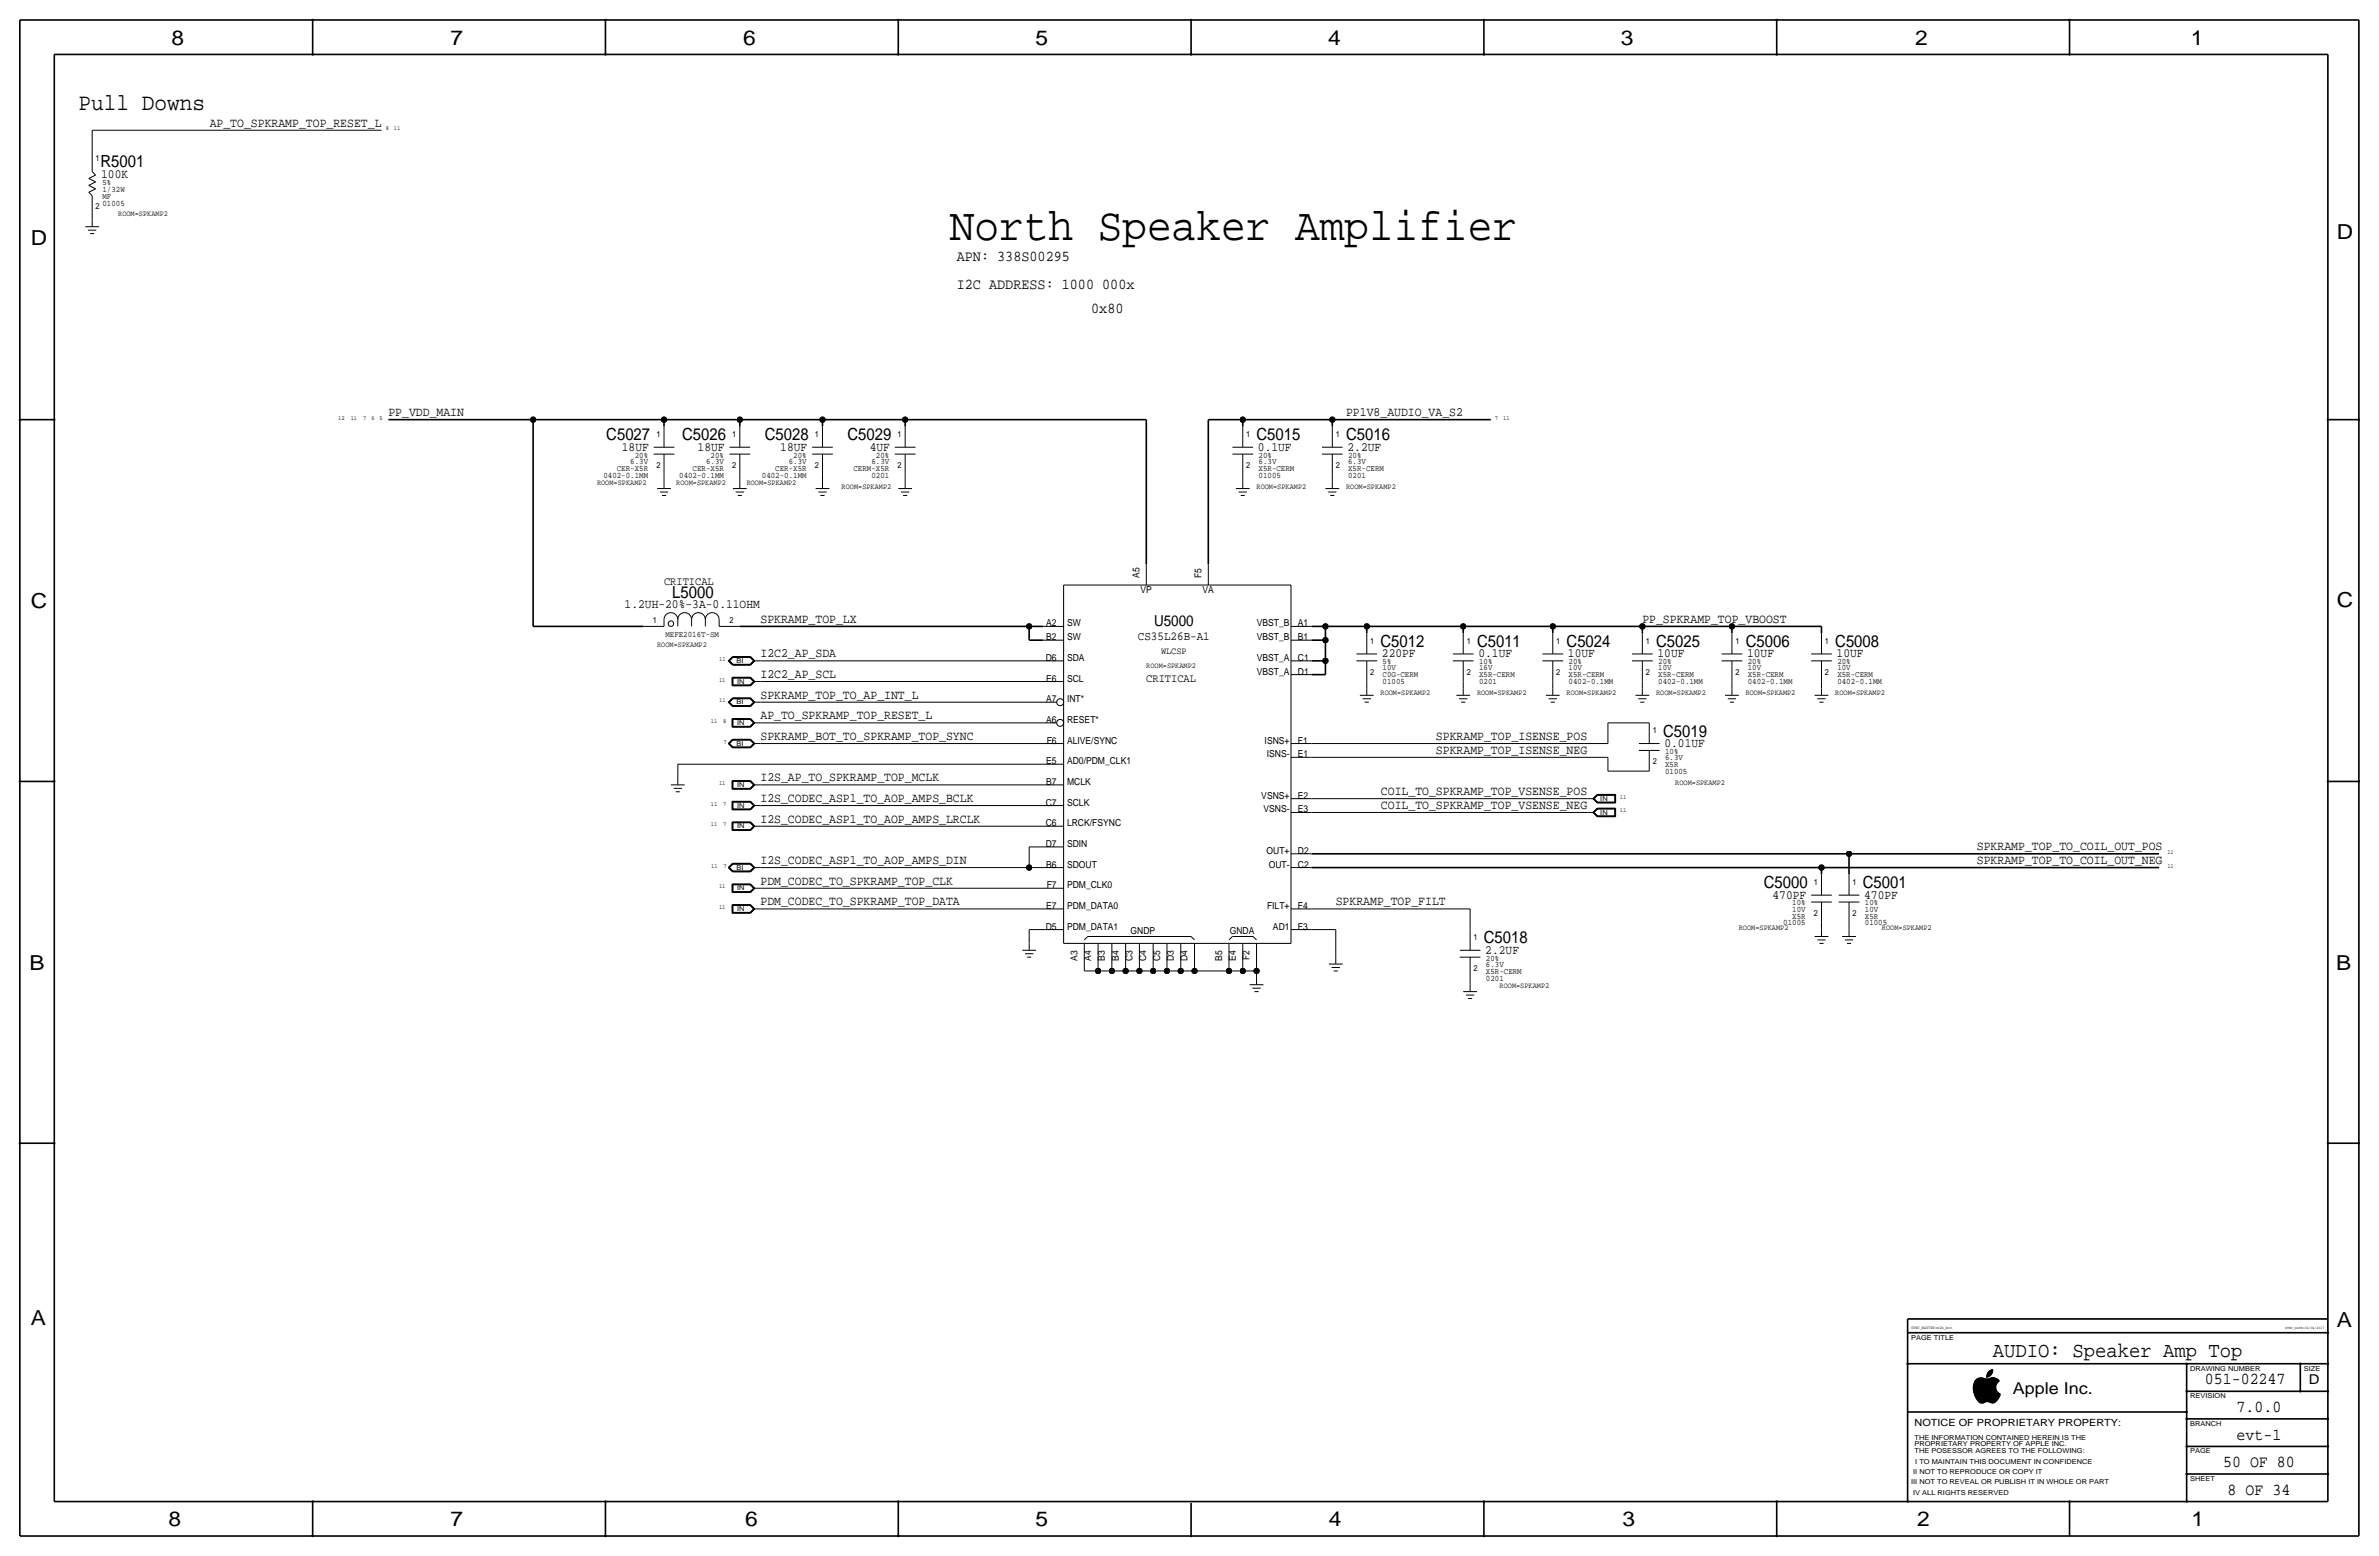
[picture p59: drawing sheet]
<svg xmlns="http://www.w3.org/2000/svg" width="877mm" height="574mm" viewBox="0 0 877 574" stroke-linecap="round" stroke-linejoin="round" font-family="sans-serif">
<defs><g id="words">
<text font-size="17" x="350.2" y="88.6">North Speaker Amplifier</text>
<text font-size="8.7" x="28.9" y="40.4">Pull Downs</text>
<text font-size="7.8" x="734.7" y="500.1">AUDIO: Speaker Amp Top</text>
<g font-size="7.6">
<text x="63.2" y="16.5">8</text>
<text x="166.1" y="16.5">7</text>
<text x="274" y="16.5">6</text>
<text x="381.7" y="16.5">5</text>
<text x="489.7" y="16.5">4</text>
<text x="597.6" y="16.5">3</text>
<text x="706.1" y="16.5">2</text>
<text x="807.7" y="16.5">1</text>
<text x="861.5" y="88.1">D</text>
<text x="11.4" y="90.4">D</text>
<text x="11.4" y="224.3">C</text>
<text x="861.5" y="223.8">C</text>
<text x="10.8" y="357.6">B</text>
<text x="861.3" y="357.4">B</text>
<text x="11.3" y="488.4">A</text>
<text x="861.5" y="489.2">A</text>
<text x="62.2" y="562.6">8</text>
<text x="166" y="562.6">7</text>
<text x="274.8" y="562.6">6</text>
<text x="381.7" y="562.6">5</text>
<text x="489.9" y="562.6">4</text>
<text x="598.1" y="562.6">3</text>
<text x="706.8" y="562.6">2</text>
<text x="807.9" y="562.6">1</text>
</g>
<g font-size="6.2">
<text x="37" y="61.7">R5001</text>
<text x="223.5" y="162.3">C5027</text>
<text x="251.5" y="162.3">C5026</text>
<text x="281.9" y="162.3">C5028</text>
<text x="312.4" y="162.3">C5029</text>
<text x="463.2" y="162.3">C5015</text>
<text x="496.3" y="162.3">C5016</text>
<text x="247.8" y="220.5">L5000</text>
<text x="509" y="238.5">C5012</text>
<text x="544.5" y="238.5">C5011</text>
<text x="577.5" y="238.5">C5024</text>
<text x="610.6" y="238.5">C5025</text>
<text x="643.6" y="238.5">C5006</text>
<text x="676.6" y="238.5">C5008</text>
<text x="613.1" y="271.5">C5019</text>
<text x="650.2" y="327.4">C5000</text>
<text x="686.8" y="327.4">C5001</text>
<text x="547.1" y="347.7">C5018</text>
<text x="812.9" y="510.3">051-02247</text>
<text x="824.6" y="520.4">7.0.0</text>
<text x="824.6" y="530.6">evt-1</text>
<text x="819.6" y="540.8">50 OF 80</text>
<text x="821.3" y="550.9">8 OF 34</text>
</g>
<text font-size="6" x="742.1" y="513.9">Apple Inc.</text>
<g font-size="5.6">
<text x="352.8" y="96.3">APN: 338S00295</text>
<text x="352.8" y="106.4">I2C ADDRESS: 1000 000x</text>
<text x="402.3" y="115.3">0x80</text>
<text x="425.5" y="230.9">U5000</text>
</g>
<text font-size="5" x="851.2" y="510.3">D</text>
<g font-size="4.7">
<text x="77.3" y="46.7">AP_TO_SPKRAMP_TOP_RESET_L</text>
<text x="37.3" y="65.5">100K</text>
<text x="143.2" y="153.4">PP_VDD_MAIN</text>
<text x="496.3" y="153.4">PP1V8_AUDIO_VA_S2</text>
<text x="229.2" y="166.1">18UF</text>
<text x="257.2" y="166.1">18UF</text>
<text x="287.7" y="166.1">18UF</text>
<text x="320.6" y="166.1">4UF</text>
<text x="463.8" y="166.1">0.1UF</text>
<text x="496.8" y="166.1">2.2UF</text>
<text x="230.3" y="224">1.2UH-20%-3A-0.11OHM</text>
<text x="280.4" y="229.6">SPKRAMP_TOP_LX</text>
<text x="605.5" y="229.6">PP_SPKRAMP_TOP_VBOOST</text>
<text x="280.4" y="242.3">I2C2_AP_SDA</text>
<text x="509.5" y="242.3">220PF</text>
<text x="545" y="242.3">0.1UF</text>
<text x="578.1" y="242.3">10UF</text>
<text x="611.1" y="242.3">10UF</text>
<text x="644.1" y="242.3">10UF</text>
<text x="677.1" y="242.3">10UF</text>
<text x="280.4" y="249.9">I2C2_AP_SCL</text>
<text x="280.4" y="257.6">SPKRAMP_TOP_TO_AP_INT_L</text>
<text x="280.4" y="265.2">AP_TO_SPKRAMP_TOP_RESET_L</text>
<text x="280.4" y="272.8">SPKRAMP_BOT_TO_SPKRAMP_TOP_SYNC</text>
<text x="529.4" y="272.8">SPKRAMP_TOP_ISENSE_POS</text>
<text x="613.6" y="275.3">0.01UF</text>
<text x="529.4" y="277.9">SPKRAMP_TOP_ISENSE_NEG</text>
<text x="280.4" y="288">I2S_AP_TO_SPKRAMP_TOP_MCLK</text>
<text x="509.1" y="293.1">COIL_TO_SPKRAMP_TOP_VSENSE_POS</text>
<text x="280.4" y="295.7">I2S_CODEC_ASP1_TO_AOP_AMPS_BCLK</text>
<text x="509.1" y="298.2">COIL_TO_SPKRAMP_TOP_VSENSE_NEG</text>
<text x="280.4" y="303.3">I2S_CODEC_ASP1_TO_AOP_AMPS_LRCLK</text>
<text x="728.8" y="313.4">SPKRAMP_TOP_TO_COIL_OUT_POS</text>
<text x="280.4" y="318.5">I2S_CODEC_ASP1_TO_AOP_AMPS_DIN</text>
<text x="728.8" y="318.5">SPKRAMP_TOP_TO_COIL_OUT_NEG</text>
<text x="280.4" y="326.1">PDM_CODEC_TO_SPKRAMP_TOP_CLK</text>
<text x="280.4" y="333.8">PDM_CODEC_TO_SPKRAMP_TOP_DATA</text>
<text x="492.5" y="333.8">SPKRAMP_TOP_FILT</text>
<text x="653.5" y="331.2">470PF</text>
<text x="687.3" y="331.2">470PF</text>
<text x="547.6" y="351.5">2.2UF</text>
</g>
<text font-size="4.5" x="419.5" y="236">CS35L26B-A1</text>
<g font-size="4.3">
<text x="244.8" y="215.6">CRITICAL</text>
<text x="422.6" y="251.2">CRITICAL</text>
</g>
<text font-size="3.7" x="705.8" y="525.5">NOTICE OF PROPRIETARY PROPERTY:</text>
<g font-size="3.5">
<text x="420.1" y="213.1" transform="rotate(-90 420.1 213.1)">A5</text>
<text x="442.9" y="213.1" transform="rotate(-90 442.9 213.1)">F5</text>
<text x="420.5" y="218.7">VP</text>
<text x="443.4" y="218.7">VA</text>
<text x="385.7" y="230.9">A2</text>
<text x="393.4" y="230.9">SW</text>
<text x="463.3" y="230.9">VBST_B</text>
<text x="478.5" y="230.9">A1</text>
<text x="385.7" y="236">B2</text>
<text x="393.4" y="236">SW</text>
<text x="463.3" y="236">VBST_B</text>
<text x="478.5" y="236">B1</text>
<text x="385.6" y="243.6">D6</text>
<text x="393.4" y="243.6">SDA</text>
<text x="428" y="241">WLCSP</text>
<text x="463.3" y="243.6">VBST_A</text>
<text x="478.5" y="243.6">C1</text>
<text x="385.7" y="251.2">E6</text>
<text x="393.4" y="251.2">SCL</text>
<text x="463.4" y="248.7">VBST_A</text>
<text x="478.5" y="248.7">D1</text>
<text x="385.7" y="258.8">A7</text>
<text x="393.4" y="258.8">INT*</text>
<text x="385.7" y="266.4">A6</text>
<text x="393.4" y="266.4">RESET*</text>
<text x="385.9" y="274.1">F6</text>
<text x="393.4" y="274.1">ALIVE/SYNC</text>
<text x="466.2" y="274.1">ISNS+</text>
<text x="478.5" y="274.1">F1</text>
<text x="385.7" y="281.7">E5</text>
<text x="393.4" y="281.7">AD0/PDM_CLK1</text>
<text x="467" y="279.2">ISNS-</text>
<text x="478.5" y="279.2">E1</text>
<text x="385.7" y="289.3">B7</text>
<text x="393.4" y="289.3">MCLK</text>
<text x="385.6" y="296.9">C7</text>
<text x="393.4" y="296.9">SCLK</text>
<text x="465" y="294.4">VSNS+</text>
<text x="465.8" y="299.5">VSNS-</text>
<text x="478.5" y="294.4">E2</text>
<text x="478.5" y="299.5">E3</text>
<text x="385.6" y="304.6">C6</text>
<text x="393.4" y="304.6">LRCK/FSYNC</text>
<text x="385.6" y="312.2">D7</text>
<text x="393.4" y="312.2">SDIN</text>
<text x="466.9" y="314.7">OUT+</text>
<text x="478.5" y="314.7">D2</text>
<text x="385.7" y="319.8">B6</text>
<text x="393.4" y="319.8">SDOUT</text>
<text x="467.7" y="319.8">OUT-</text>
<text x="478.5" y="319.8">C2</text>
<text x="385.9" y="327.4">F7</text>
<text x="393.4" y="327.4">PDM_CLK0</text>
<text x="385.7" y="335">E7</text>
<text x="393.4" y="335">PDM_DATA0</text>
<text x="467.1" y="335">FILT+</text>
<text x="478.5" y="335">F4</text>
<text x="385.6" y="342.6">D5</text>
<text x="393.4" y="342.6">PDM_DATA1</text>
<text x="416.8" y="344.4">GNDP</text>
<text x="453.4" y="344.4">GNDA</text>
<text x="469.3" y="342.6">AD1</text>
<text x="478.5" y="342.6">F3</text>
<text x="460.7" y="353.9" transform="rotate(-90 460.7 353.9)">F2</text>
<text x="397.2" y="354.1" transform="rotate(-90 397.2 354.1)">A3</text>
<text x="402.3" y="354.1" transform="rotate(-90 402.3 354.1)">A4</text>
<text x="407.4" y="354.1" transform="rotate(-90 407.4 354.1)">B3</text>
<text x="412.4" y="354.1" transform="rotate(-90 412.4 354.1)">B4</text>
<text x="417.5" y="354.3" transform="rotate(-90 417.5 354.3)">C3</text>
<text x="422.6" y="354.3" transform="rotate(-90 422.6 354.3)">C4</text>
<text x="427.7" y="354.3" transform="rotate(-90 427.7 354.3)">C5</text>
<text x="432.8" y="354.3" transform="rotate(-90 432.8 354.3)">D3</text>
<text x="437.8" y="354.3" transform="rotate(-90 437.8 354.3)">D4</text>
<text x="450.5" y="354.1" transform="rotate(-90 450.5 354.1)">B5</text>
<text x="455.6" y="354.1" transform="rotate(-90 455.6 354.1)">E4</text>
</g>
<g font-size="3.1">
<text x="35.3" y="59.4">1</text>
<text x="37.8" y="70.9">1/32W</text>
<text x="37.8" y="68.3">5%</text>
<text x="35.3" y="77.2">2</text>
<text x="37.8" y="75.9">01005</text>
<text x="37.8" y="73.4">MF</text>
<text x="242" y="161">1</text>
<text x="269.9" y="161">1</text>
<text x="300.4" y="161">1</text>
<text x="330.9" y="161">1</text>
<text x="459.4" y="161">1</text>
<text x="492.5" y="161">1</text>
<text x="227.4" y="173.5">CER-X5R</text>
<text x="232.4" y="170.9">6.3V</text>
<text x="234" y="168.7">20%</text>
<text x="242" y="172.5">2</text>
<text x="255.4" y="173.5">CER-X5R</text>
<text x="260.3" y="170.9">6.3V</text>
<text x="262" y="168.7">20%</text>
<text x="269.9" y="172.5">2</text>
<text x="285.8" y="173.5">CER-X5R</text>
<text x="290.8" y="170.9">6.3V</text>
<text x="292.4" y="168.7">20%</text>
<text x="300.4" y="172.5">2</text>
<text x="314.7" y="173.5">CERM-X5R</text>
<text x="321.3" y="170.9">6.3V</text>
<text x="322.9" y="168.7">20%</text>
<text x="330.9" y="172.5">2</text>
<text x="459.4" y="172.5">2</text>
<text x="464" y="170.9">6.3V</text>
<text x="464" y="168.7">20%</text>
<text x="464" y="173.5">X5R-CERM</text>
<text x="492.5" y="172.5">2</text>
<text x="497" y="173.5">X5R-CERM</text>
<text x="497" y="170.9">6.3V</text>
<text x="497" y="168.7">20%</text>
<text x="222.5" y="176">0402-0.1MM</text>
<text x="250.4" y="176">0402-0.1MM</text>
<text x="280.9" y="176">0402-0.1MM</text>
<text x="321.3" y="176">0201</text>
<text x="464" y="176">01005</text>
<text x="497" y="176">0201</text>
<text x="240.7" y="229.6">1</text>
<text x="268.9" y="229.6">2</text>
<text x="245.3" y="234.9">MEFE2016T-SM</text>
<text x="505.2" y="237.2">1</text>
<text x="540.7" y="237.2">1</text>
<text x="573.7" y="237.2">1</text>
<text x="606.8" y="237.2">1</text>
<text x="639.8" y="237.2">1</text>
<text x="672.8" y="237.2">1</text>
<text x="509.7" y="244.9">5%</text>
<text x="545.3" y="244.9">10%</text>
<text x="578.3" y="244.9">20%</text>
<text x="611.3" y="244.9">20%</text>
<text x="644.3" y="244.9">20%</text>
<text x="677.4" y="244.9">20%</text>
<text x="505.2" y="248.7">2</text>
<text x="509.7" y="247.1">10V</text>
<text x="509.7" y="249.7">C0G-CERM</text>
<text x="540.7" y="248.7">2</text>
<text x="545.3" y="249.7">X5R-CERM</text>
<text x="545.3" y="247.1">16V</text>
<text x="573.7" y="248.7">2</text>
<text x="578.3" y="249.7">X5R-CERM</text>
<text x="578.3" y="247.1">10V</text>
<text x="606.8" y="248.7">2</text>
<text x="611.3" y="249.7">X5R-CERM</text>
<text x="611.3" y="247.1">10V</text>
<text x="639.8" y="248.7">2</text>
<text x="644.3" y="249.7">X5R-CERM</text>
<text x="644.3" y="247.1">10V</text>
<text x="672.8" y="248.7">2</text>
<text x="677.4" y="249.7">X5R-CERM</text>
<text x="677.4" y="247.1">10V</text>
<text x="509.7" y="252.2">01005</text>
<text x="545.3" y="252.2">0201</text>
<text x="578.3" y="252.2">0402-0.1MM</text>
<text x="611.3" y="252.2">0402-0.1MM</text>
<text x="644.3" y="252.2">0402-0.1MM</text>
<text x="677.4" y="252.2">0402-0.1MM</text>
<text x="609.3" y="270.3">1</text>
<text x="609.3" y="281.7">2</text>
<text x="613.9" y="277.9">10%</text>
<text x="613.9" y="280.2">6.3V</text>
<text x="613.9" y="285.2">01005</text>
<text x="613.9" y="282.7">X5R</text>
<text x="668.7" y="326.1">1</text>
<text x="683" y="326.1">1</text>
<text x="660.7" y="333.8">10%</text>
<text x="687.5" y="333.8">10%</text>
<text x="657.4" y="341.1">01005</text>
<text x="660.7" y="338.6">X5R</text>
<text x="660.7" y="336">10V</text>
<text x="668.7" y="337.6">2</text>
<text x="683" y="337.6">2</text>
<text x="687.5" y="336">10V</text>
<text x="687.5" y="338.6">X5R</text>
<text x="687.5" y="341.1">01005</text>
<text x="543.3" y="346.5">1</text>
<text x="543.3" y="357.9">2</text>
<text x="547.8" y="358.9">X5R-CERM</text>
<text x="547.8" y="356.4">6.3V</text>
<text x="547.8" y="354.1">20%</text>
<text x="547.8" y="361.4">0201</text>
</g>
<g font-size="2.9">
<text x="43.6" y="79.8">ROOM=SPKAMP2</text>
<text x="220.1" y="178.8">ROOM=SPKAMP2</text>
<text x="249.3" y="178.8">ROOM=SPKAMP2</text>
<text x="275.3" y="178.8">ROOM=SPKAMP2</text>
<text x="310.3" y="180.1">ROOM=SPKAMP2</text>
<text x="463.2" y="180.1">ROOM=SPKAMP2</text>
<text x="496.3" y="180.1">ROOM=SPKAMP2</text>
<text x="242.3" y="238.5">ROOM=SPKAMP2</text>
<text x="422.6" y="246.1">ROOM=SPKAMP2</text>
<text x="509" y="256.3">ROOM=SPKAMP2</text>
<text x="544.5" y="256.3">ROOM=SPKAMP2</text>
<text x="577.5" y="256.3">ROOM=SPKAMP2</text>
<text x="610.6" y="256.3">ROOM=SPKAMP2</text>
<text x="643.6" y="256.3">ROOM=SPKAMP2</text>
<text x="676.6" y="256.3">ROOM=SPKAMP2</text>
<text x="617.6" y="289.3">ROOM=SPKAMP2</text>
<text x="641" y="342.6">ROOM=SPKAMP2</text>
<text x="693.8" y="342.6">ROOM=SPKAMP2</text>
<text x="552.8" y="364.2">ROOM=SPKAMP2</text>
</g>
<g font-size="2.5">
<text x="271.5" y="244.3">BI</text>
<text x="271.7" y="252">IN</text>
<text x="271.5" y="259.6">BI</text>
<text x="271.7" y="267.2">IN</text>
<text x="271.5" y="274.8">BI</text>
<text x="271.7" y="290.1">IN</text>
<text x="271.7" y="297.7">IN</text>
<text x="590" y="295.1">IN</text>
<text x="271.7" y="305.3">IN</text>
<text x="590" y="300.2">IN</text>
<text x="271.5" y="320.5">BI</text>
<text x="271.7" y="328.2">IN</text>
<text x="271.7" y="335.8">IN</text>
<text x="704.5" y="493.8">PAGE TITLE</text>
<text x="807.4" y="505.2">DRAWING NUMBER</text>
<text x="849.3" y="505.2">SIZE</text>
<text x="807.4" y="515.4">REVISION</text>
<text x="807.4" y="525.5">BRANCH</text>
<text x="705.8" y="533.1">PROPRIETARY PROPERTY OF APPLE INC.</text>
<text x="705.8" y="530.6">THE INFORMATION CONTAINED HEREIN IS THE</text>
<text x="705.8" y="535.7">THE POSESSOR AGREES TO THE FOLLOWING:</text>
<text x="706.1" y="539.5">I TO MAINTAIN THIS DOCUMENT IN CONFIDENCE</text>
<text x="807.4" y="535.7">PAGE</text>
<text x="705.3" y="543.3">II NOT TO REPRODUCE OR COPY IT</text>
<text x="807.4" y="545.8">SHEET</text>
<text x="704.5" y="547.1">III NOT TO REVEAL OR PUBLISH IT IN WHOLE OR PART</text>
<text x="705.3" y="550.9">IV ALL RIGHTS RESERVED</text>
</g>
<g font-size="2.3">
<text x="142.2" y="48">8</text>
<text x="145.2" y="48">11</text>
<text x="124.7" y="154.7">12</text>
<text x="129.3" y="154.7">11</text>
<text x="133.9" y="154.7">7</text>
<text x="136.9" y="154.7">6</text>
<text x="140" y="154.7">5</text>
<text x="551.1" y="154.7">7</text>
<text x="554.2" y="154.7">11</text>
<text x="265.2" y="243.6">11</text>
<text x="265.1" y="251.2">11</text>
<text x="265.2" y="258.8">11</text>
<text x="262.1" y="266.4">11</text>
<text x="266.6" y="266.4">8</text>
<text x="266.8" y="274.1">7</text>
<text x="265.1" y="289.3">11</text>
<text x="262.1" y="296.9">11</text>
<text x="266.6" y="296.9">7</text>
<text x="597.2" y="299.5">11</text>
<text x="597.2" y="294.4">11</text>
<text x="262.1" y="304.5">11</text>
<text x="266.6" y="304.5">7</text>
<text x="799" y="314.7">11</text>
<text x="262.2" y="319.8">11</text>
<text x="266.8" y="319.8">7</text>
<text x="799" y="319.8">11</text>
<text x="265.1" y="327.4">11</text>
<text x="265.1" y="335">11</text>
</g>
<text font-size="1.5" x="704.5" y="490">SYNC_MASTER=mlb_bot</text>
<text font-size="1.4" x="842.5" y="490">SYNC_DATE=04/04/2017</text>
</g></defs>
<g fill="none" stroke="#000" stroke-width=".37">
<path d="M34 48h106.7zM34 48v7.6zM34 55.6v7.6zM32.7 65.8l2.6-1.3zM32.7 70.9l2.6-1.3zM32.7 68.3l2.6-1.2zM32.7 70.9l1.3 1.2zM32.7 68.3l2.6 1.3zM32.7 65.8l2.6 1.3zM34 63.2l1.3 1.3zM34 78.5v2.5zM34 72.1v6.4z"/>
<path d="M31.4 83.6h5.1zM32.5 84.8h3zM33.2 86.1h1.5zM34 81v2.6zM244.8 157.2v7.6zM272.7 157.2v7.6zM303.2 157.2v7.6zM333.7 157.2v7.6zM458.2 157.2v7.6zM491.2 157.2v7.6zM241 167.4h7.6zM241 164.8h7.6z"/>
<path d="M244.8 175v2.5zM244.8 177.5v2.6zM244.8 167.4v7.6zM268.9 164.8h7.7zM268.9 167.4h7.7zM272.7 175v2.5zM272.7 177.5v2.6zM272.7 167.4v7.6zM299.4 164.8h7.6zM299.4 167.4h7.6zM303.2 175v2.5zM303.2 177.5v2.6z"/>
<path d="M303.2 167.4v7.6zM329.9 167.4h7.6zM329.9 164.8h7.6zM333.7 175v2.5zM333.7 167.4v7.6zM333.7 177.5v2.6zM454.4 167.4h7.6zM454.4 164.8h7.6zM458.2 175v2.5zM458.2 167.4v7.6zM458.2 177.5v2.6zM487.4 167.4h7.6z"/>
<path d="M487.4 164.8h7.6zM491.2 175v2.5zM491.2 167.4v7.6zM491.2 177.5v2.6zM242.3 180.1h5zM243.3 181.4h3zM244 182.6h1.6zM270.2 180.1h5.1zM271.2 181.4h3.1zM272 182.6h1.5zM300.7 180.1h5.1zM301.7 181.4h3z"/>
<path d="M302.5 182.6h1.5zM331.2 180.1h5zM332.2 181.4h3zM332.9 182.6h1.6zM455.6 180.1h5.1zM456.6 181.4h3.1zM457.4 182.6h1.5zM488.6 180.1h5.1zM489.7 181.4h3zM490.4 182.6h1.5zM392.1 215.6h83.8zM392.1 215.6v132.1z"/>
<path d="M422.6 208v7.6zM445.5 208v7.6zM475.9 215.6v132.1zM237.2 230.9h7.6zM244.8 228.3v2.6zM244.8 228.3a2.54 2.54 0 0 1 2.5-2.5 2.54 2.54 0 0 1 2.6 2.5 2.54 2.54 0 0 1 2.5-2.5 2.54 2.54 0 0 1 2.6 2.5 2.54 2.54 0 0 1 2.5-2.5 2.54 2.54 0 0 1 2.5 2.5 2.54 2.54 0 0 1 2.6-2.5 2.54 2.54 0 0 1 2.5 2.5M249.9 228.3v2.6zM255 228.3v2.6zM260 228.3v2.6zM265.1 230.9h7.6zM265.1 228.3v2.6zM384.5 236h7.6z"/>
<path d="M384.5 230.9h7.6zM475.9 236h7.7zM475.9 230.9h7.7zM503.9 233.4v7.6zM539.4 233.4v7.6zM572.5 233.4v7.6zM605.5 233.4v7.6zM638.5 233.4v7.6zM671.5 233.4v7.6zM268.5 258.8l1.6-1.5zM268.5 243.6l1.6-1.6zM268.5 258.8l1.6 1.6z"/>
<path d="M268.5 243.6l1.6 1.6zM268.6 258.8l1.5-1.4zM268.6 243.6l1.5-1.5zM268.6 258.8l1.5 1.5zM268.6 243.6l1.5 1.5zM268.8 258.8l1.4-1.3zM268.8 243.6l1.4-1.4zM268.8 258.8l1.4 1.4zM268.8 243.6l1.4 1.4zM268.9 258.8l1.3 1.3zM268.9 243.6l1.3 1.3zM268.9 258.8l1.3-1.2z"/>
<path d="M268.9 243.6l1.3-1.3zM269.9 249.6h6.8zM269.9 249.6v3.2zM269.9 252.8h6.8zM270 249.7v3zM270 252.7h6.7zM270 249.7h6.7zM270.1 257.3h6.6zM270.1 242h6.6zM270.1 245.2h6.6zM270.1 257.4h6.6zM270.1 242.1h6.6z"/>
<path d="M270.1 249.8v2.8zM270.1 252.6h6.5zM270.1 245.1h6.6zM270.1 249.8h6.5zM270.2 245h6.4zM270.2 257.5h6.4zM270.2 242.2h6.4zM270.2 257.6h6.4zM270.2 249.9h6.4zM270.2 242.3h6.4zM270.2 249.9v2.6zM270.2 252.5h6.4z"/>
<path d="M270.2 244.9h6.4zM276.6 257.6l1.2 1.2zM276.6 249.9l1.2 1.3zM276.6 242.3l1.2 1.3zM276.6 252.6l1.4-1.4zM276.6 245l1.4-1.4zM276.6 257.5l1.4 1.3zM276.6 249.8l1.4 1.4zM276.6 242.2l1.4 1.4zM276.7 252.7l1.4-1.5zM276.7 245.1l1.4-1.5zM276.7 257.4l1.4 1.4z"/>
<path d="M276.7 249.7l1.4 1.5zM276.7 242.1l1.4 1.5zM276.7 257.3l1.6 1.5zM276.7 249.6l1.6 1.6zM276.7 242l1.6 1.6zM276.7 252.8l1.6-1.6zM276.7 245.2l1.6-1.6zM277.8 251.2l-1.2 1.3zM277.8 243.6l-1.2 1.3zM277.8 258.8h2.6zM277.8 251.2h2.6zM277.8 243.6h2.6z"/>
<path d="M280.4 258.8h104.1zM280.4 251.2h104.1zM280.4 243.6h104.1zM384.5 258.8h5.1zM384.5 251.2h7.6zM384.5 243.6h7.6zM475.9 243.6h7.7zM475.9 248.7h7.7zM500.1 243.6h7.6zM500.1 241h7.6zM501.3 256.3h5.1zM502.4 257.6h3z"/>
<path d="M503.1 258.8h1.5zM503.9 251.2v2.5zM503.9 253.7v2.6zM503.9 243.6v7.6zM535.6 243.6h7.7zM535.6 241h7.7zM536.9 256.3h5.1zM537.9 257.6h3.1zM538.7 258.8h1.5zM539.4 251.2v2.5zM539.4 253.7v2.6zM539.4 243.6v7.6z"/>
<path d="M568.7 243.6h7.6zM568.7 241h7.6zM569.9 256.3h5.1zM570.9 257.6h3.1zM571.7 258.8h1.5zM572.5 251.2v2.5zM572.5 253.7v2.6zM572.5 243.6v7.6zM601.7 243.6h7.6zM601.7 241h7.6zM602.9 256.3h5.1zM604 257.6h3z"/>
<path d="M604.7 258.8h1.5zM605.5 251.2v2.5zM605.5 253.7v2.6zM605.5 243.6v7.6zM634.7 243.6h7.6zM634.7 241h7.6zM636 256.3h5zM637 257.6h3zM637.7 258.8h1.6zM638.5 251.2v2.5zM638.5 243.6v7.6zM638.5 253.7v2.6z"/>
<path d="M667.7 241h7.6zM667.7 243.6h7.6zM669 256.3h5.1zM670 257.6h3zM670.8 258.8h1.5zM671.5 251.2v2.5zM671.5 253.7v2.6zM671.5 243.6v7.6zM268.5 274.1l1.6-1.6zM268.5 274.1l1.6 1.5zM268.6 274.1l1.5-1.5zM268.6 274.1l1.5 1.4z"/>
<path d="M268.8 274.1l1.4-1.4zM268.8 274.1l1.4 1.3zM268.9 274.1l1.3 1.2zM268.9 274.1l1.3-1.3zM269.9 264.9h6.8zM269.9 264.9v3.1zM269.9 268h6.8zM270 265v2.9zM270 267.9h6.7zM270 265h6.7zM270.1 272.5h6.6zM270.1 260.4h6.6z"/>
<path d="M270.1 275.6h6.6zM270.1 272.6h6.6zM270.1 265.1v2.7zM270.1 267.8h6.5zM270.1 260.3h6.6zM270.1 275.5h6.6zM270.1 265.1h6.5zM270.2 260.2h6.4zM270.2 275.4h6.4zM270.2 272.7h6.4zM270.2 265.2h6.4zM270.2 272.8h6.4z"/>
<path d="M270.2 265.2v2.5zM270.2 267.7h6.4zM270.2 260.1h6.4zM270.2 275.3h6.4zM276.6 267.7l1.2-1.3zM276.6 260.1l1.2-1.3zM276.6 275.3l1.2-1.2zM276.6 265.2l1.2 1.2zM276.6 272.8l1.2 1.3zM276.6 267.8l1.4-1.4zM276.6 260.2l1.4-1.4zM276.6 275.4l1.4-1.3z"/>
<path d="M276.6 265.1l1.4 1.3zM276.6 272.7l1.4 1.4zM276.7 267.9l1.4-1.5zM276.7 260.3l1.4-1.5zM276.7 275.5l1.4-1.4zM276.7 265l1.4 1.4zM276.7 272.6l1.4 1.5zM276.7 264.9l1.6 1.5zM276.7 272.5l1.6 1.6zM276.7 268l1.6-1.6zM276.7 260.4l1.6-1.6zM276.7 275.6l1.6-1.5z"/>
<path d="M277.8 266.4h2.6zM277.8 274.1h2.6zM280.4 266.4h104.1zM280.4 274.1h104.1zM384.5 266.4h5.1zM384.5 274.1h7.6zM475.9 274.1h7.7zM475.9 279.1h7.7zM483.6 279.1h109.2zM483.6 274.1h109.2zM592.8 279.1v5.1zM592.8 266.4v7.7z"/>
<path d="M592.8 266.4h15.2zM604.2 274.1h7.6zM604.2 276.6h7.6zM608 266.4v7.7zM608 276.6v7.6zM247.3 289.3h5.1zM248.4 290.6h3zM249.1 291.8h1.5zM249.9 281.7v5.1zM249.9 286.8v2.5zM249.9 281.7h134.6zM269.9 295.4h6.8z"/>
<path d="M269.9 287.7h6.8zM269.9 295.4v3.1zM269.9 298.5h6.8zM269.9 287.7v3.2zM269.9 290.9h6.8zM270 295.5v2.9zM270 298.4h6.7zM270 287.8v3zM270 290.8h6.7zM270 295.5h6.7zM270 287.8h6.7zM270.1 295.6v2.7z"/>
<path d="M270.1 298.3h6.5zM270.1 287.9v2.8zM270.1 290.7h6.5zM270.1 295.6h6.5zM270.1 287.9h6.5zM270.2 295.7h6.4zM270.2 288h6.4zM270.2 295.7v2.5zM270.2 298.2h6.4zM270.2 288v2.6zM270.2 290.6h6.4zM276.6 298.2l1.2-1.3z"/>
<path d="M276.6 290.6l1.2-1.3zM276.6 295.7l1.2 1.2zM276.6 288l1.2 1.3zM276.6 298.3l1.4-1.4zM276.6 290.7l1.4-1.4zM276.6 295.6l1.4 1.3zM276.6 287.9l1.4 1.4zM276.7 298.4l1.4-1.5zM276.7 290.8l1.4-1.5zM276.7 295.5l1.4 1.4zM276.7 287.8l1.4 1.5zM276.7 295.4l1.6 1.5z"/>
<path d="M276.7 287.7l1.6 1.6zM276.7 298.5l1.6-1.6zM276.7 290.9l1.6-1.6zM277.8 296.9h2.6zM277.8 289.3h2.6zM280.4 296.9h104.1zM280.4 289.3h104.1zM384.5 296.9h7.6zM384.5 289.3h7.6zM384.5 281.7h7.6zM475.9 299.5h7.7zM475.9 294.4h7.7z"/>
<path d="M483.6 299.5h101.6zM483.6 294.4h101.6zM585.2 299.5h2.5zM585.2 294.4h2.5zM587.2 299.5l1.6 1.5zM587.2 294.4l1.6 1.6zM587.2 294.4l1.6-1.6zM587.4 299.5l1.5-1.5zM587.4 294.4l1.5-1.5zM587.4 299.5l1.5 1.4zM587.4 294.4l1.5 1.5zM587.6 299.5l1.3 1.3z"/>
<path d="M587.6 294.4l1.3 1.4zM587.6 299.5l1.3-1.4zM587.7 299.5l1.3 1.2zM587.7 294.4l1.3 1.3zM587.7 299.5l1.3-1.3zM587.7 294.4l1.3-1.3zM588.8 297.9h6.8zM588.8 292.8h6.8zM588.8 297.9l-1.6 1.6zM588.8 296h6.8zM588.9 298h6.6zM588.9 292.9h6.6z"/>
<path d="M588.9 295.9h6.6zM588.9 298.1h6.5zM588.9 293h6.5zM588.9 295.8h6.5zM588.9 293l-1.3 1.4zM589 298.2h6.3zM589 293.1h6.3zM589 295.7h6.3zM592.8 284.2h15.2zM595.3 298.2v2.5zM595.3 293.1v2.6zM595.4 298.1v2.7z"/>
<path d="M595.4 293v2.8zM595.5 298v2.9zM595.5 292.9v3zM595.6 297.9v3.1zM595.6 292.8v3.2zM268.5 319.8l1.6-1.6zM268.5 319.8l1.6 1.6zM268.6 319.8l1.5-1.5zM268.6 319.8l1.5 1.5zM268.8 319.8l1.4-1.4zM268.8 319.8l1.4 1.4zM268.9 319.8l1.3 1.3z"/>
<path d="M268.9 319.8l1.3-1.3zM269.9 303h6.8zM269.9 303v3.1zM269.9 306.1h6.8zM270 303.1v2.9zM270 306h6.7zM270 303.1h6.7zM270.1 318.2h6.6zM270.1 318.3h6.6zM270.1 303.2v2.7zM270.1 305.9h6.5zM270.1 303.2h6.5z"/>
<path d="M270.2 318.4h6.4zM270.2 303.3h6.4zM270.2 318.5h6.4zM270.2 303.3v2.5zM270.2 305.8h6.4zM276.6 305.8l1.2-1.3zM276.6 303.3l1.2 1.2zM276.6 318.5l1.2 1.3zM276.6 305.9l1.4-1.4zM276.6 303.2l1.4 1.3zM276.6 318.4l1.4 1.4zM276.7 306l1.4-1.5z"/>
<path d="M276.7 303.1l1.4 1.4zM276.7 318.3l1.4 1.5zM276.7 303l1.6 1.5zM276.7 318.2l1.6 1.6zM276.7 306.1l1.6-1.6zM277.8 304.5h2.6zM277.8 319.8h2.6zM280.4 319.8h99zM280.4 304.5h104.1zM379.4 312.2v7.6zM379.4 319.8h5.1zM379.4 312.2h5.1z"/>
<path d="M384.5 319.8h7.6zM384.5 312.2h7.6zM384.5 304.5h7.6zM475.9 319.8h7.7zM475.9 314.7h7.7zM588.8 301h6.8zM588.9 300.9h6.6zM588.9 300.8h6.5zM589 300.7h6.3zM269.9 325.8h6.8zM269.9 333.5h6.8zM269.9 325.8v3.2z"/>
<path d="M269.9 329h6.8zM269.9 333.5v3.1zM269.9 336.6h6.8zM270 325.9v3zM270 328.9h6.7zM270 333.6v2.9zM270 336.5h6.7zM270 325.9h6.7zM270 333.6h6.7zM270.1 321.4h6.6zM270.1 326v2.8zM270.1 328.8h6.5z"/>
<path d="M270.1 333.7v2.7zM270.1 336.4h6.5zM270.1 321.3h6.6zM270.1 326h6.5zM270.1 333.7h6.5zM270.2 321.2h6.4zM270.2 326.1h6.4zM270.2 333.8h6.4zM270.2 326.1v2.6zM270.2 328.7h6.4zM270.2 333.8v2.5zM270.2 336.3h6.4z"/>
<path d="M270.2 321.1h6.4zM276.6 328.7l1.2-1.3zM276.6 336.3l1.2-1.3zM276.6 321.1l1.2-1.3zM276.6 326.1l1.2 1.3zM276.6 333.8l1.2 1.2zM276.6 328.8l1.4-1.4zM276.6 336.4l1.4-1.4zM276.6 321.2l1.4-1.4zM276.6 326l1.4 1.4zM276.6 333.7l1.4 1.3zM276.7 328.9l1.4-1.5z"/>
<path d="M276.7 336.5l1.4-1.5zM276.7 321.3l1.4-1.5zM276.7 325.9l1.4 1.5zM276.7 333.6l1.4 1.4zM276.7 325.8l1.6 1.6zM276.7 333.5l1.6 1.5zM276.7 329l1.6-1.6zM276.7 336.6l1.6-1.6zM276.7 321.4l1.6-1.6zM277.8 327.4h2.6zM277.8 335h2.6zM280.4 327.4h104.1z"/>
<path d="M280.4 335h104.1zM384.5 335h7.6zM384.5 327.4h7.6zM475.9 335h7.7zM483.6 335h58.4zM542 335v7.6zM667.7 332.5h7.6zM667.7 329.9h7.6zM671.5 322.3v7.6zM671.5 332.5v7.6zM677.9 332.5h7.6zM677.9 329.9h7.6z"/>
<path d="M681.7 322.3v7.6zM681.7 332.5v7.6zM376.9 350.3h5.1zM377.9 351.5h3zM378.7 352.8h1.5zM379.4 342.6v5.1zM379.4 347.7v2.6zM379.4 342.6h5.1zM384.5 342.6h7.6zM392.1 347.7h83.8zM399.7 357.9h5.1zM399.7 355.3v2.6z"/>
<path d="M399.7 346.5l1.3-1.3zM399.7 347.7v7.6zM401 345.2h38.1zM404.8 357.9h5.1zM404.8 355.3v2.6zM404.8 347.7v7.6zM409.9 357.9h5.1zM409.9 355.3v2.6zM409.9 347.7v7.6zM415 357.9h5.1zM415 355.3v2.6zM415 347.7v7.6z"/>
<path d="M420.1 357.9h5zM420.1 355.3v2.6zM420.1 347.7v7.6zM425.1 357.9h5.1zM425.1 355.3v2.6zM425.1 347.7v7.6zM430.2 357.9h5.1zM430.2 355.3v2.6zM430.2 347.7v7.6zM435.3 357.9h5.1zM435.3 355.3v2.6zM435.3 347.7v7.6z"/>
<path d="M439.1 345.2l1.3 1.3zM440.4 357.9h12.7zM440.4 355.3v2.6zM440.4 347.7v7.6zM453.1 357.9h5.1zM453.1 355.3v2.6zM453.1 346.5l1.3-1.3zM453.1 347.7v7.6zM454.4 345.2h7.6zM458.2 355.3v2.6zM458.2 347.7v7.6zM458.2 357.9h5z"/>
<path d="M462 345.2l1.2 1.3zM463.2 355.3v2.6zM463.2 357.9v2.5zM463.2 347.7v7.6zM475.9 342.6h7.7zM483.6 342.6h8.9zM489.9 355.3h5.1zM490.9 356.6h3.1zM491.7 357.9h1.5zM492.5 342.6v10.2zM492.5 352.8v2.5zM538.2 352.8h7.6z"/>
<path d="M538.2 350.3h7.6zM542 342.6v7.7zM542 352.8v7.6zM669 345.2h5.1zM670 346.5h3zM670.8 347.7h1.5zM671.5 340.1v2.5zM671.5 342.6v2.6zM679.1 345.2h5.1zM680.2 346.5h3zM680.9 347.7h1.5zM681.7 340.1v2.5z"/>
<path d="M681.7 342.6v2.6zM460.7 363h5.1zM461.7 364.2h3.1zM462.5 365.5h1.5zM463.2 360.4v2.6zM539.4 365.5h5.1zM540.5 366.8h3zM541.2 368h1.5zM542 360.4v2.6zM542 363v2.5zM727.5 512.2h8.4zM727.5 512.3h8.4z"/>
<path d="M727.5 512.4h8.5zM727.5 511.2h8.2zM727.5 511.3h8.2zM727.5 511.5h8.2zM727.5 511.4h8.2zM727.5 512h8.3zM727.5 512.1h8.3zM727.5 511.7h8.3zM727.5 511.8h8.3zM727.5 511.6h8.3zM727.5 511.9h8.3zM727.5 511.1h8.3z"/>
<path d="M727.6 512.8h8.6zM727.6 510.8h8.2zM727.6 511h8.2zM727.6 510.9h8.2zM727.6 510.7h8.2zM727.6 512.5h8.4zM727.6 512.6h8.4zM727.6 512.7h8.5zM727.6 512.9h8.6zM727.6 510.6h8.3zM727.6 510.5h8.3zM727.6 513h8.7z"/>
<path d="M727.6 513.1h8.8zM727.7 513.2h8.8zM727.7 510.2h8.3zM727.7 510.4h8.2zM727.7 510.3h8.3zM727.7 513.4h9.1zM727.7 513.3h9zM727.7 510.1h8.3zM727.8 509.9h8.4zM727.8 513.5h9.1zM727.8 510h8.3zM727.8 513.6h9.2z"/>
<path d="M727.8 513.8h9.6zM727.8 509.8h8.5zM727.8 513.7h9.4zM727.9 513.9h9.5zM727.9 509.7h8.4zM727.9 509.6h8.5zM727.9 514.1h9.5zM727.9 514h9.5zM728 514.2h9.4zM728 509.5h8.5zM728 509.4h8.6zM728 509.3h8.7z"/>
<path d="M728 514.4h9.3zM728.1 509.2h8.8zM728.1 514.5h9.2zM728.1 514.6h9.1zM728.1 509.1h8.9zM728.2 514.7h9zM728.2 509h8.8zM728.2 514.8h9zM728.3 514.9h8.8zM728.3 508.9h8.7zM728.3 515h8.8zM728.3 508.8h8.6z"/>
<path d="M728.3 515.1h8.7zM728.4 508.7h8.4zM728.4 515.2h8.6zM728.5 515.3h8.4zM728.5 515.4h8.4zM728.5 508.6h8.2zM728.6 515.5h8.2zM728.6 508.5h7.9zM728.7 515.6h8zM728.7 515.7h8zM728.7 508.4h7.7zM728.8 515.8h7.7z"/>
<path d="M728.9 515.9h7.6zM728.9 508.3h3.1zM728.9 516h7.5zM729 508.2h2.6zM729 516.1h7.3zM729.1 516.2h7.1zM729.2 516.3h6.9zM729.2 508.1a4.7 4.7 0 0 0-1.2 6.3l1.8 2.6 .8 .2 1-.3M729.3 508.1h2.1zM729.3 516.4h6.7zM729.4 516.5h6.5zM729.5 516.6h6.3z"/>
<path d="M729.6 516.7h2.5zM729.6 507.9h1.4zM729.7 516.8h2.1zM729.8 516.9h1.9zM729.9 517h1.6zM730.2 517.1h1zM732.4 507.5h.6zM732.4 507.6h.4zM732.4 507.4h.8zM732.4 507.3h1zM732.4 507.1h1.3zM732.4 507h1.4z"/>
<path d="M732.4 507.2h1.2zM732.5 506.9h1.4zM732.5 506.8h1.5zM732.5 506.6h1.7zM732.5 506.7h1.6zM732.6 506.5h1.7zM732.6 506.4h1.7zM732.7 506.3h1.7zM732.7 506.2h1.7zM732.8 506.1h1.7zM732.8 506h1.7zM732.9 505.9h1.6z"/>
<path d="M733 505.8h1.6zM733.1 505.7h1.5zM733.1 508.3h3.1zM733.2 505.6h1.4zM733.2 516.7h2.5zM733.3 505.5h1.4zM733.4 508.2h2.6zM733.4 505.4h1.3zM733.6 505.3h1.1zM733.6 516.8h2zM733.6 508.1a2.99 2.99 0 0 1 3.5 1 2.71 2.71 0 0 0-1.3 2.5 2.71 2.71 0 0 0 1.7 2.3 3.5 3.5 0 0 1-3.1 3.2l-1.6-.4-1.1 .2M733.7 508.1h2.1z"/>
<path d="M733.7 508.1l-1.3 .2-1.9-.4-1.3 .2M733.7 505.2h1zM733.8 516.9h1.7zM733.9 505.1h.8zM733.9 507.9h1.6zM734 517h1.3zM734.1 505h.6zM734.3 507.8h.8zM734.3 504.9h.4zM734.3 517.1h.7zM734.7 504.7a2.81 2.81 0 0 0-2.3 3 2.71 2.71 0 0 0 2.3-2.9"/>
<circle cx="247.3" cy="229.9" r="1.02"/>
<circle cx="390.8" cy="258.8" r="1.28"/>
<circle cx="390.8" cy="266.5" r="1.28"/>
</g>
<g fill="none" stroke="#000" stroke-width=".6" stroke-linecap="butt">
<path d="M7.3 7.4v558.8zM7.3 7.4h862.3zM115.3 7.4v12.7zM223.2 7.4v12.7zM331.2 7.4v12.7zM439.1 7.4v12.7zM547.1 7.4v12.7zM655 7.4v12.7zM763 7.4v12.7zM869.6 7.4v558.8zM20 20.1v533.4zM20 20.1h838.2z"/>
<path d="M858.2 20.1v533.4zM7.3 154.7h12.7zM143.2 154.7h53.3zM196.5 154.7h48.3zM196.5 154.7v76.2zM244.8 154.7v2.5zM244.8 154.7h27.9zM272.7 154.7v2.5zM272.7 154.7h30.5zM303.2 154.7h30.5zM303.2 154.7v2.5zM333.7 154.7v2.5z"/>
<path d="M333.7 154.7h88.9zM422.6 154.7v53.3zM445.5 154.7h12.7zM445.5 154.7v53.3zM458.2 154.7v2.5zM458.2 154.7h33zM491.2 154.7h58.4zM491.2 154.7v2.5zM858.2 154.7h11.4zM196.5 230.9h40.7zM272.7 230.9h106.7zM379.4 236h5.1z"/>
<path d="M379.4 230.9v5.1zM379.4 230.9h5.1zM483.6 236h5zM483.6 230.9h5zM488.6 230.9v5.1zM488.6 236v7.6zM488.6 230.9h15.3zM503.9 230.9h35.5zM503.9 230.9v2.5zM539.4 230.9h33.1zM539.4 230.9v2.5zM572.5 230.9v2.5z"/>
<path d="M572.5 230.9h33zM605.5 230.9h33zM605.5 230.9v2.5zM638.5 230.9h33zM638.5 230.9v2.5zM671.5 230.9v2.5zM483.6 243.6h5zM483.6 248.7h5zM488.6 243.6v5.1zM7.3 288h12.7zM858.2 288h11.4zM483.6 319.8h187.9z"/>
<path d="M483.6 314.7h198.1zM671.5 319.8v2.5zM671.5 319.8h124.5zM681.7 314.7h114.3zM681.7 314.7v7.6zM7.3 421.4h12.7zM858.2 421.4h11.4zM703.3 486.2v5zM703.3 486.2h154.9zM703.3 491.2v62.3zM703.3 491.2h154.9zM703.3 502.7h154.9z"/>
<path d="M806.1 502.7v50.8zM806.1 512.8h52.1zM848.1 502.7v10.1zM703.3 520.4h102.8zM806.1 533.1h52.1zM806.1 523h52.1zM20 553.5h838.2zM115.3 553.5v12.7zM223.2 553.5v12.7zM331.2 553.5v12.7zM439.1 554v12.2zM547.1 553.5v12.7z"/>
<path d="M655 553.5v12.7zM763 553.5v12.7zM806.1 543.3h52.1zM7.3 566.2h862.3z"/>
</g>
<g fill="#000" stroke="#000" stroke-width=".37">
<path d="M115.1 7.2h.4v.3h-.4zM115.1 19.9h.4v.3h-.4zM223 7.2h.4v.3h-.4zM223 19.9h.4v.3h-.4zM331 19.9h.4v.3h-.4zM331 7.2h.4v.3h-.4zM438.9 7.2h.4v.3h-.4zM438.9 19.9h.4v.3h-.4zM546.9 7.2h.4v.3h-.4zM546.9 19.9h.4v.3h-.4zM654.8 19.9h.4v.3h-.4zM654.8 7.2h.4v.3h-.4z"/>
<path d="M762.8 19.9h.4v.3h-.4zM762.8 7.2h.4v.3h-.4zM7.1 154.5h.4v.4h-.4zM19.8 154.5h.4v.4h-.4zM858 154.5h.4v.4h-.4zM869.5 154.5h.3v.4h-.3zM7.1 287.9h.4v.3h-.4zM19.8 287.9h.4v.3h-.4zM858 287.9h.4v.3h-.4zM869.5 287.9h.3v.3h-.3zM7.1 421.2h.4v.4h-.4zM19.8 421.2h.4v.4h-.4z"/>
<path d="M858 421.2h.4v.4h-.4zM869.5 421.2h.3v.4h-.3zM858 491.1h.4v.3h-.4zM703.1 502.5h.4v.3h-.4zM806 502.5h.3v.3h-.3zM806 512.7h.3v.3h-.3zM847.9 512.7h.3v.3h-.3zM847.9 502.5h.3v.3h-.3zM858 502.5h.4v.3h-.4zM858 512.7h.4v.3h-.4zM806 520.3h.3v.3h-.3zM806 522.8h.3v.4h-.3z"/>
<path d="M806 533h.3v.3h-.3zM858 522.8h.4v.4h-.4zM858 533h.4v.3h-.4zM115.1 553.3h.4v.3h-.4zM223 553.3h.4v.3h-.4zM331 553.3h.4v.3h-.4zM546.9 553.3h.4v.3h-.4zM654.8 553.3h.4v.3h-.4zM703.1 553.3h.4v.3h-.4zM762.8 553.3h.4v.3h-.4zM806 543.1h.3v.4h-.3zM806 553.3h.3v.3h-.3z"/>
<path d="M858 543.1h.4v.4h-.4zM115.1 566h.4v.3h-.4zM223 566h.4v.3h-.4zM331 566h.4v.3h-.4zM438.9 566h.4v.3h-.4zM546.9 566h.4v.3h-.4zM654.8 566h.4v.3h-.4z"/>
<circle cx="196.5" cy="154.7" r="1.02"/>
<circle cx="244.8" cy="154.7" r="1.02"/>
<circle cx="272.7" cy="154.7" r="1.02"/>
<circle cx="303.2" cy="154.7" r="1.02"/>
<circle cx="333.7" cy="154.7" r="1.02"/>
<circle cx="458.2" cy="154.7" r="1.02"/>
<circle cx="491.2" cy="154.7" r="1.02"/>
<circle cx="379.4" cy="230.9" r="1.02"/>
<circle cx="488.6" cy="230.9" r="1.02"/>
<circle cx="488.6" cy="236" r="1.02"/>
<circle cx="503.9" cy="230.9" r="1.02"/>
<circle cx="539.4" cy="230.9" r="1.02"/>
<circle cx="572.5" cy="230.9" r="1.02"/>
<circle cx="605.5" cy="230.9" r="1.02"/>
<circle cx="638.5" cy="230.9" r="1.02"/>
<circle cx="488.6" cy="243.6" r="1.02"/>
<circle cx="379.4" cy="319.8" r="1.02"/>
<circle cx="671.5" cy="319.8" r="1.02"/>
<circle cx="681.7" cy="314.7" r="1.02"/>
<circle cx="404.8" cy="357.9" r="1.02"/>
<circle cx="409.9" cy="357.9" r="1.02"/>
<circle cx="415" cy="357.9" r="1.02"/>
<circle cx="420.1" cy="357.9" r="1.02"/>
<circle cx="425.1" cy="357.9" r="1.02"/>
<circle cx="430.2" cy="357.9" r="1.02"/>
<circle cx="435.3" cy="357.9" r="1.02"/>
<circle cx="440.4" cy="357.9" r="1.02"/>
<circle cx="453.1" cy="357.9" r="1.02"/>
<circle cx="458.2" cy="357.9" r="1.02"/>
<circle cx="463.2" cy="357.9" r="1.02"/>
</g>
<use href="#words"/>
</svg>
